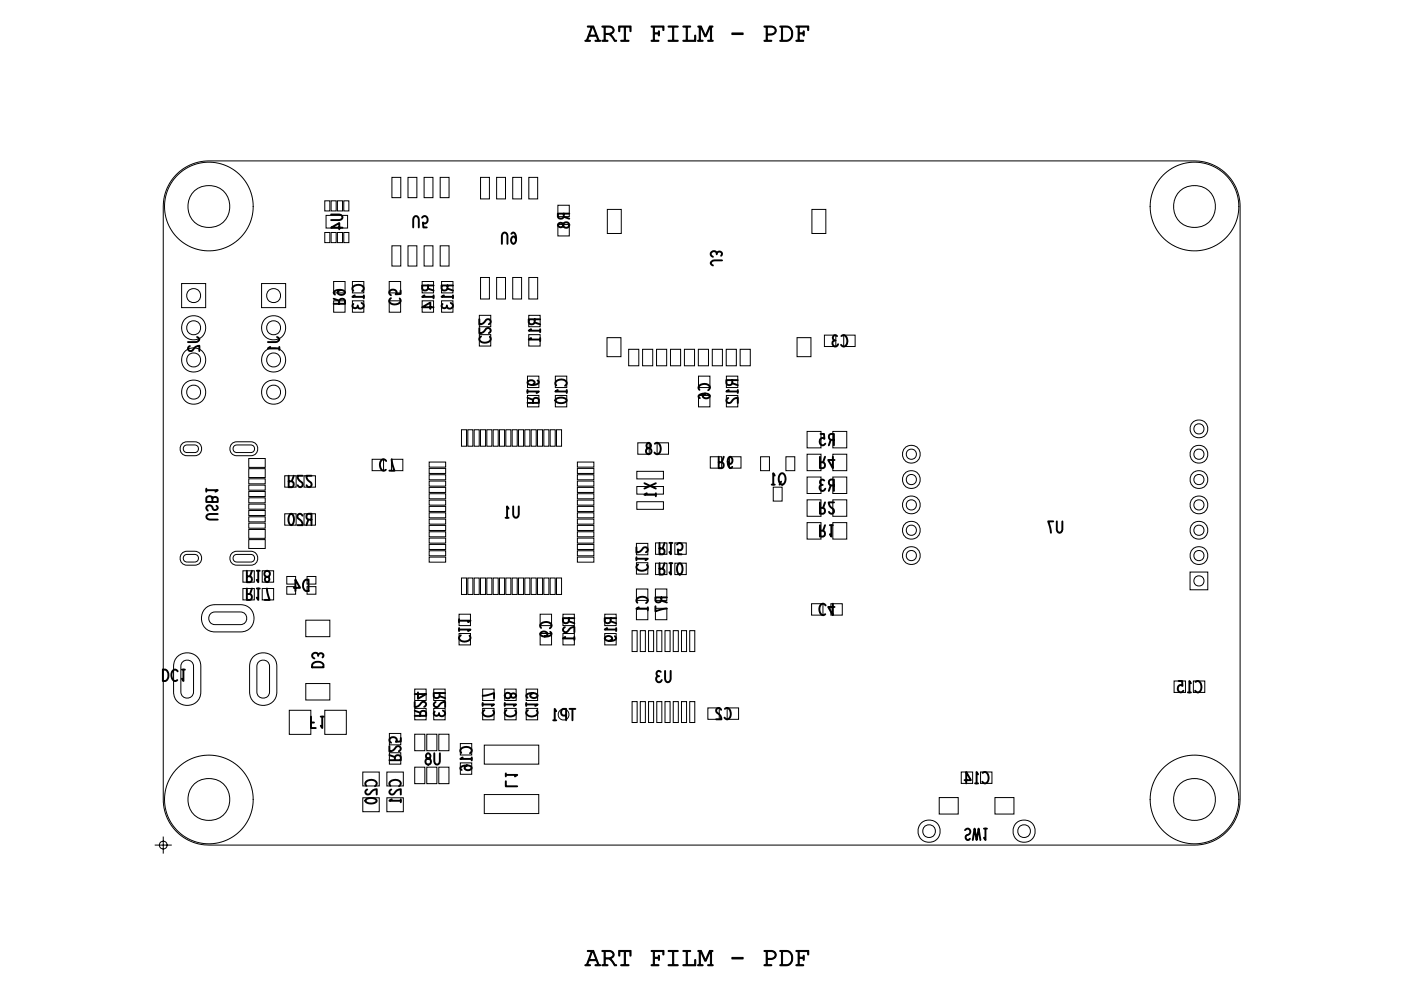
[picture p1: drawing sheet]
<svg xmlns="http://www.w3.org/2000/svg" width="111mm" height="79mm" viewBox="0 0 111 79" stroke-linecap="round" stroke-linejoin="round" font-family="sans-serif">
<defs><g id="words">
<g font-size="2.1">
<text x="46.1" y="3.3">ART FILM - PDF</text>
<text x="46.1" y="76.2">ART FILM - PDF</text>
</g>
</g></defs>
<!-- layer: Drawing Origin -->
<path d="M12.3 66.7h1.2M12.7 66.5l.2-.1 .2 .1 .1 .2-.1 .2-.2 .1-.2-.1-.1-.2zM12.9 66.1v1.2" fill="none" stroke="#000" stroke-width=".08"/>
<!-- layer: Nets -->
<g fill="none" stroke="#000" stroke-width=".08">
<path d="M25.6 18.4h.4v.8h-.4zM25.6 15.8h.4v.9h-.4zM25.7 17h1.7v1h-1.7zM26.1 18.4h.4v.8h-.4zM26.1 15.8h.4v.9h-.4zM26.6 18.4h.4v.8h-.4zM26.6 15.8h.4v.9h-.4zM27.1 18.4h.4v.8h-.4zM27.1 15.8h.4v.9h-.4zM30.9 19.4h.7v1.6h-.7zM30.9 14h.7v1.6h-.7zM32.2 19.4h.7v1.6h-.7z"/>
<path d="M32.2 14h.7v1.6h-.7zM33.5 19.4h.7v1.6h-.7zM33.5 14h.7v1.6h-.7zM34.7 19.4h.7v1.6h-.7zM34.7 14h.7v1.6h-.7zM37.9 14h.7v1.7h-.7zM39.2 14h.7v1.7h-.7zM40.5 14h.7v1.7h-.7zM41.7 14h.7v1.7h-.7zM44 16.2h.9v.9h-.9zM44 17.7h.9v.9h-.9zM47.9 16.5h1.1v1.9h-1.1z"/>
<path d="M64.1 16.5h1.1v1.9h-1.1zM14.3 22.4h1.9v1.9h-1.9zM14.4 35l.4-.1h.6l.3 .1 .2 .3v.3l-.2 .3-.3 .1h-.6l-.4-.1-.2-.3v-.3zM14.5 35.2l.3-.1h.6l.2 .1 .1 .2-.1 .2-.2 .1h-.6l-.3-.1v-.2zM18.3 35l.4-.1h1.1l.3 .1 .2 .3v.3l-.2 .3-.3 .1h-1.1l-.4-.1-.1-.3v-.3zM18.5 35.2l.2-.1h1.1l.2 .1 .1 .2-.1 .2-.2 .1h-1.1l-.2-.1-.1-.2zM19.6 39.3h1.3v.4h-1.3zM19.6 39.8h1.3v.4h-1.3zM19.6 36.2h1.3v.7h-1.3zM19.6 37h1.3v.7h-1.3zM19.6 37.8h1.3v.4h-1.3zM19.6 38.3h1.3v.4h-1.3z"/>
<path d="M19.6 38.8h1.3v.4h-1.3zM20.6 22.4h1.9v1.9h-1.9zM22.5 37.5h.9v.9h-.9zM24 37.5h.9v.9h-.9zM26.3 23.7h.9v.9h-.9zM26.3 22.2h.9v.9h-.9zM27.8 23.7h.9v.9h-.9zM27.8 22.2h.9v.9h-.9zM29.4 36.2h.9v.9h-.9zM30.7 23.7h.9v.9h-.9zM30.7 22.2h.9v.9h-.9zM30.9 36.2h.9v.9h-.9z"/>
<path d="M33.3 23.7h.9v.9h-.9zM33.3 22.2h.9v.9h-.9zM33.9 39h1.3v.4h-1.3zM33.9 39.5h1.3v.4h-1.3zM33.9 40h1.3v.4h-1.3zM33.9 36.5h1.3v.4h-1.3zM33.9 37h1.3v.4h-1.3zM33.9 37.5h1.3v.4h-1.3zM33.9 38h1.3v.4h-1.3zM33.9 38.5h1.3v.4h-1.3zM34.9 23.7h.9v.9h-.9zM34.9 22.2h.9v.9h-.9z"/>
<path d="M36.4 33.9h.4v1.3h-.4zM36.9 33.9h.4v1.3h-.4zM37.4 33.9h.4v1.3h-.4zM37.8 26.4h.9v.9h-.9zM37.8 24.9h.9v.9h-.9zM37.9 33.9h.4v1.3h-.4zM37.9 21.9h.7v1.7h-.7zM38.4 33.9h.4v1.3h-.4zM38.9 33.9h.4v1.3h-.4zM39.2 21.9h.7v1.7h-.7zM39.4 33.9h.4v1.3h-.4zM39.9 33.9h.4v1.3h-.4z"/>
<path d="M40.4 33.9h.4v1.3h-.4zM40.5 21.9h.7v1.7h-.7zM40.9 33.9h.4v1.3h-.4zM41.4 33.9h.4v1.3h-.4zM41.6 31.2h.9v.9h-.9zM41.6 29.7h.9v.9h-.9zM41.7 24.9h.9v.9h-.9zM41.7 26.4h.9v.9h-.9zM41.7 21.9h.7v1.7h-.7zM41.9 33.9h.4v1.3h-.4zM42.4 33.9h.4v1.3h-.4zM42.9 33.9h.4v1.3h-.4z"/>
<path d="M43.4 33.9h.4v1.3h-.4zM43.8 31.2h.9v.9h-.9zM43.8 29.7h.9v.9h-.9zM43.9 33.9h.4v1.3h-.4zM45.6 40h1.3v.4h-1.3zM45.6 39.5h1.3v.4h-1.3zM45.6 39h1.3v.4h-1.3zM45.6 38.5h1.3v.4h-1.3zM45.6 38h1.3v.4h-1.3zM45.6 37.5h1.3v.4h-1.3zM45.6 37h1.3v.4h-1.3zM45.6 36.5h1.3v.4h-1.3z"/>
<path d="M47.9 26.6h1.1v1.5h-1.1zM49.6 27.6h.8v1.3h-.8zM50.3 39.6h2.1v.6h-2.1zM50.3 37.2h2.1v.6h-2.1zM50.3 38.4h2.1v.6h-2.1zM50.3 34.9h.9v.9h-.9zM50.7 27.6h.8v1.3h-.8zM51.8 27.6h.8v1.3h-.8zM51.9 34.9h.9v.9h-.9zM52.9 27.6h.8v1.3h-.8zM54 27.6h.8v1.3h-.8zM55.1 27.6h.8v1.3h-.8z"/>
<path d="M55.1 31.2h.9v.9h-.9zM55.1 29.7h.9v.9h-.9zM56.1 36h.9v.9h-.9zM56.2 27.6h.8v1.3h-.8zM57.3 27.6h.8v1.3h-.8zM57.3 31.2h.9v.9h-.9zM57.3 29.7h.9v.9h-.9zM57.6 36h.9v.9h-.9zM58.4 27.6h.8v1.3h-.8zM60 36h.7v1.1h-.7zM61 38.4h.7v1.1h-.7zM62 36h.7v1.1h-.7z"/>
<path d="M62.9 26.6h1.1v1.5h-1.1zM63.7 39.5h1.1v1.3h-1.1zM63.7 35.8h1.1v1.3h-1.1zM63.7 37.7h1.1v1.3h-1.1zM63.7 34.1h1.1v1.3h-1.1zM65.1 26.5h.9v.9h-.9zM65.7 39.5h1.1v1.3h-1.1zM65.7 35.8h1.1v1.3h-1.1zM65.7 37.7h1.1v1.3h-1.1zM65.7 34.1h1.1v1.3h-1.1zM66.6 26.5h.9v.9h-.9zM14.1 51.7a1.09 1.09 0 0 1 1.8 .9v2a1.08 1.08 0 0 1-1.1 1.1 1.08 1.08 0 0 1-1.1-1.1v-2l.1-.5z"/>
<path d="M14.4 52.3l.2-.2h.3l.3 .2 .1 .3v2l-.1 .3-.3 .2h-.3l-.2-.2-.1-.3v-2zM14.4 43.6l.4-.1h.6l.3 .1 .2 .3v.3l-.2 .3-.3 .1h-.6l-.4-.1-.2-.3v-.3zM14.5 43.9l.3-.1h.6l.2 .1 .1 .2-.1 .2-.2 .1h-.6l-.3-.1v-.2zM16.1 48.2l.3-.4 .6-.1h2a1.07 1.07 0 0 1 1.1 1.1 1.07 1.07 0 0 1-1.1 1.1h-2a1.08 1.08 0 0 1-1-.6 1.08 1.08 0 0 1 .1-1.1zM16.7 48.4l.3-.1h2l.3 .1 .2 .3v.2l-.2 .3-.3 .1h-2l-.3-.1-.2-.3v-.2zM18.3 43.6l.4-.1h1.1l.3 .1 .2 .3v.3l-.2 .3-.3 .1h-1.1l-.4-.1-.1-.3v-.3zM18.5 43.9l.2-.1h1.1l.2 .1 .1 .2-.1 .2-.2 .1h-1.1l-.2-.1-.1-.2zM19.2 46.4h.9v1h-.9zM19.2 45.1h.9v.8h-.9zM19.6 42.6h1.3v.7h-1.3zM19.6 41.8h1.3v.7h-1.3zM19.6 40.3h1.3v.4h-1.3z"/>
<path d="M19.6 40.8h1.3v.4h-1.3zM19.6 41.3h1.3v.4h-1.3zM20.1 51.7a1.09 1.09 0 0 1 1.8 .9v2a1.08 1.08 0 0 1-1.1 1.1 1.08 1.08 0 0 1-1.1-1.1v-2l.1-.5zM20.4 52.3l.2-.2h.3l.3 .2 .1 .3v2l-.1 .3-.3 .2h-.3l-.2-.2-.1-.3v-2zM20.7 46.4h.9v1h-.9zM20.7 45.1h.9v.8h-.9zM22.5 40.5h.9v.9h-.9zM22.6 46.3h.7v.6h-.7zM22.6 45.5h.7v.6h-.7zM22.8 56.1h1.7v1.9h-1.7zM24 40.5h.9v.9h-.9zM24.1 53.9h1.9v1.3h-1.9z"/>
<path d="M24.1 48.9h1.9v1.3h-1.9zM24.2 46.3h.7v.6h-.7zM24.2 45.5h.7v.6h-.7zM25.6 56.1h1.7v1.9h-1.7zM30.7 59.4h.9v.9h-.9zM30.7 57.9h.9v.9h-.9zM32.7 58h.8v1.3h-.8zM32.7 55.9h.9v.9h-.9zM32.7 54.4h.9v.9h-.9zM33.7 58h.8v1.3h-.8zM33.9 43h1.3v.4h-1.3zM33.9 43.5h1.3v.4h-1.3z"/>
<path d="M33.9 44h1.3v.4h-1.3zM33.9 40.5h1.3v.4h-1.3zM33.9 41h1.3v.4h-1.3zM33.9 41.5h1.3v.4h-1.3zM33.9 42h1.3v.4h-1.3zM33.9 42.5h1.3v.4h-1.3zM34.2 54.4h.9v.9h-.9zM34.2 55.9h.9v.9h-.9zM34.6 58h.8v1.3h-.8zM36.2 50h.9v.9h-.9zM36.2 48.5h.9v.9h-.9zM36.3 58.7h.9v.9h-.9z"/>
<path d="M36.4 45.6h.4v1.3h-.4zM36.9 45.6h.4v1.3h-.4zM37.4 45.6h.4v1.3h-.4zM37.9 45.6h.4v1.3h-.4zM38.1 55.9h.9v.9h-.9zM38.1 54.4h.9v.9h-.9zM38.2 58.8h4.3v1.5h-4.3zM38.4 45.6h.4v1.3h-.4zM38.9 45.6h.4v1.3h-.4zM39.4 45.6h.4v1.3h-.4zM39.8 55.9h.9v.9h-.9zM39.8 54.4h.9v.9h-.9z"/>
<path d="M39.9 45.6h.4v1.3h-.4zM40.4 45.6h.4v1.3h-.4zM40.9 45.6h.4v1.3h-.4zM41.4 45.6h.4v1.3h-.4zM41.5 55.9h.9v.9h-.9zM41.5 54.4h.9v.9h-.9zM41.9 45.6h.4v1.3h-.4zM42.4 45.6h.4v1.3h-.4zM42.6 50h.9v.9h-.9zM42.6 48.5h.9v.9h-.9zM42.9 45.6h.4v1.3h-.4zM43.4 45.6h.4v1.3h-.4z"/>
<path d="M43.9 45.6h.4v1.3h-.4zM44.4 50h.9v.9h-.9zM44.4 48.5h.9v.9h-.9zM45.6 44h1.3v.4h-1.3zM45.6 43.5h1.3v.4h-1.3zM45.6 43h1.3v.4h-1.3zM45.6 42.5h1.3v.4h-1.3zM45.6 42h1.3v.4h-1.3zM45.6 41.5h1.3v.4h-1.3zM45.6 41h1.3v.4h-1.3zM45.6 40.5h1.3v.4h-1.3zM47.7 50h.9v.9h-.9z"/>
<path d="M47.7 48.5h.9v.9h-.9zM49.9 55.4h.4v1.6h-.4zM49.9 49.8h.4v1.6h-.4zM50.2 46.5h.9v.9h-.9zM50.2 48h.9v.9h-.9zM50.2 42.9h.9v.9h-.9zM50.2 44.4h.9v.9h-.9zM50.5 55.4h.4v1.6h-.4zM50.5 49.8h.4v1.6h-.4zM51.2 55.4h.4v1.6h-.4zM51.2 49.8h.4v1.6h-.4zM51.7 46.5h.9v.9h-.9z"/>
<path d="M51.7 48h.9v.9h-.9zM51.7 42.9h.9v.9h-.9zM51.7 44.4h.9v.9h-.9zM51.8 55.4h.4v1.6h-.4zM51.8 49.8h.4v1.6h-.4zM52.5 55.4h.4v1.6h-.4zM52.5 49.8h.4v1.6h-.4zM53.1 55.4h.4v1.6h-.4zM53.1 49.8h.4v1.6h-.4zM53.3 42.9h.9v.9h-.9zM53.3 44.4h.9v.9h-.9zM53.8 55.4h.4v1.6h-.4z"/>
<path d="M53.8 49.8h.4v1.6h-.4zM54.4 55.4h.4v1.6h-.4zM54.4 49.8h.4v1.6h-.4zM55.9 55.9h.9v.9h-.9zM57.4 55.9h.9v.9h-.9zM63.7 41.2h1.1v1.3h-1.1zM64.1 47.6h.9v.9h-.9zM65.6 47.6h.9v.9h-.9zM65.7 41.2h1.1v1.3h-1.1zM92.7 53.7h.9v1h-.9zM93.9 45.1h1.4v1.5h-1.4zM94.2 53.7h.9v1h-.9z"/>
<path d="M28.6 63h1.3v1.1h-1.3zM28.6 60.9h1.3v1.1h-1.3zM30.5 63h1.3v1.1h-1.3zM30.5 60.9h1.3v1.1h-1.3zM32.7 60.6h.8v1.3h-.8zM33.7 60.6h.8v1.3h-.8zM34.6 60.6h.8v1.3h-.8zM36.3 60.2h.9v.9h-.9zM38.2 62.7h4.3v1.5h-4.3zM74.1 62.9h1.5v1.3h-1.5zM75.9 60.9h.9v.9h-.9zM77.4 60.9h.9v.9h-.9z"/>
<path d="M78.5 62.9h1.5v1.3h-1.5z"/>
<circle cx="16.5" cy="16.3" r="3.5"/>
<circle cx="16.5" cy="16.3" r="1.66"/>
<circle cx="94.3" cy="16.3" r="3.5"/>
<circle cx="94.3" cy="16.3" r="1.66"/>
<circle cx="15.3" cy="25.9" r=".96"/>
<circle cx="15.3" cy="28.4" r=".96"/>
<circle cx="15.3" cy="31" r=".96"/>
<circle cx="15.3" cy="23.3" r=".55"/>
<circle cx="15.3" cy="31" r=".55"/>
<circle cx="15.3" cy="28.4" r=".55"/>
<circle cx="15.3" cy="25.9" r=".55"/>
<circle cx="21.6" cy="25.9" r=".96"/>
<circle cx="21.6" cy="28.4" r=".96"/>
<circle cx="21.6" cy="31" r=".96"/>
<circle cx="21.6" cy="31" r=".55"/>
<circle cx="21.6" cy="23.3" r=".55"/>
<circle cx="21.6" cy="28.4" r=".55"/>
<circle cx="21.6" cy="25.9" r=".55"/>
<circle cx="71.9" cy="39.9" r=".4"/>
<circle cx="71.9" cy="35.9" r=".4"/>
<circle cx="71.9" cy="37.9" r=".4"/>
<circle cx="71.9" cy="39.9" r=".71"/>
<circle cx="71.9" cy="37.9" r=".71"/>
<circle cx="71.9" cy="35.9" r=".71"/>
<circle cx="94.6" cy="39.9" r=".4"/>
<circle cx="94.6" cy="35.9" r=".4"/>
<circle cx="94.6" cy="33.9" r=".4"/>
<circle cx="94.6" cy="37.9" r=".4"/>
<circle cx="94.6" cy="35.9" r=".71"/>
<circle cx="94.6" cy="37.9" r=".71"/>
<circle cx="94.6" cy="33.9" r=".71"/>
<circle cx="94.6" cy="39.9" r=".71"/>
<circle cx="44.5" cy="56.4" r=".43"/>
<circle cx="71.9" cy="43.9" r=".4"/>
<circle cx="71.9" cy="41.9" r=".4"/>
<circle cx="71.9" cy="43.9" r=".71"/>
<circle cx="71.9" cy="41.9" r=".71"/>
<circle cx="94.6" cy="41.9" r=".4"/>
<circle cx="94.6" cy="43.9" r=".4"/>
<circle cx="94.6" cy="45.9" r=".4"/>
<circle cx="94.6" cy="41.9" r=".71"/>
<circle cx="94.6" cy="43.9" r=".71"/>
<circle cx="16.5" cy="63.1" r="3.5"/>
<circle cx="16.5" cy="63.1" r="1.66"/>
<circle cx="73.3" cy="65.6" r=".88"/>
<circle cx="73.3" cy="65.6" r=".5"/>
<circle cx="80.8" cy="65.6" r=".88"/>
<circle cx="80.8" cy="65.6" r=".5"/>
<circle cx="94.3" cy="63.1" r="3.5"/>
<circle cx="94.3" cy="63.1" r="1.66"/>
</g>
<!-- layer: Texts -->
<g fill="none" stroke="#000" stroke-width=".15">
<path d="M26.1 16.9h.7l.2 .2-.2 .3h-.7M27 18h-.9l.7-.4v.5M32.6 17.9v-.6l.2-.2 .3 .2v.6M33.3 17.2a.25 .25 0 0 1 .4-.1 .25 .25 0 0 1 0 .4 .25 .25 0 0 1-.3 .1v.3h.3M39.6 19.2v-.6l.2-.2 .3 .2v.6M40.4 18.5l.1-.1a.58 .58 0 0 1 0 .8 .28 .28 0 0 1-.2-.3 .28 .28 0 0 1 .3-.2l.1 .2M44.1 17.7a.2 .2 0 0 0 .1 .2 .2 .2 0 0 0 .3-.2 .24 .24 0 0 1 .3-.1 .24 .24 0 0 1 0 .4 .24 .24 0 0 1-.3-.2l-.1-.2zM44.5 16.9v.2l-.1 .1h-.3l-.1-.3h.9M44.5 17.1l.4 .2M56.6 20a.21 .21 0 0 1 .3-.1 .21 .21 0 0 1 0 .3M15 27.3a.21 .21 0 0 0-.1 .3 .21 .21 0 0 0 .3 .1 .6 .6 0 0 1 .5-.4v.4M15.6 26.6l.1 .2-.1 .2h-.8"/>
<path d="M16.3 38.7h.9l-.2 .1M16.3 38.6v.2M16.8 39.3l.2-.1 .1 .1 .1 .3h-.9v-.3l.2-.1h.2l.1 .4M17.1 39.9l.1 .1-.1 .2h-.2a.31 .31 0 0 0-.3-.3 .31 .31 0 0 0-.3 .1l.1 .3M21.3 27.4l-.2 .1h.9M21.9 26.6l.1 .2-.1 .2h-.8M22 27.4v.2M22.8 37.5v.9h.3l.1-.3-.2-.1h-.2M23.2 37.5l-.2 .5M23.9 37.5h-.4a.75 .75 0 0 0 .4 .7l-.1 .2h-.2l-.1-.1M24.6 37.5h-.4a.75 .75 0 0 0 .4 .7l-.1 .2h-.2l-.1-.1M26.3 24h.9v-.3l-.3-.1-.1 .1v.3"/>
<path d="M26.3 23.6l.5 .1M26.9 22.9l-.2 .1a.26 .26 0 0 0 .2 .3 .26 .26 0 0 0 .3-.3 .62 .62 0 0 0-.9 .1l.1 .2M27.9 22.9a.33 .33 0 0 1 0-.3 .33 .33 0 0 1 .4-.1 .29 .29 0 0 1 .4 .1 .29 .29 0 0 1-.1 .4M27.9 24a.21 .21 0 0 0 0 .3 .21 .21 0 0 0 .3-.1M28 23.3l-.2 .1h.9M28.5 23.9a.23 .23 0 0 1 .2 .3 .23 .23 0 0 1-.3 .2 .23 .23 0 0 1-.2-.3M28.7 23.3v.2M30.5 36.4a.28 .28 0 0 0-.4-.1 .28 .28 0 0 0-.1 .4 .33 .33 0 0 0 .1 .3 .33 .33 0 0 0 .4 .1M30.9 23.5a.28 .28 0 0 0-.1 .4 .28 .28 0 0 0 .3 .1 .33 .33 0 0 0 .4 0 .33 .33 0 0 0 0-.4M30.9 36.2l.2 .9h-.4M31.6 22.9v.3h-.4a.25 .25 0 0 0 0-.3 .25 .25 0 0 0-.4 .1 .25 .25 0 0 0 .1 .3M33.5 23.3l-.2 .1h.9"/>
<path d="M33.8 22.5v.3l-.1 .1h-.3l-.1-.4h.9M33.8 22.8l.4 .1M34.2 24.2h-.9l.7-.3v.5M34.2 23.3v.2M34.9 24a.21 .21 0 0 0 .1 .3 .21 .21 0 0 0 .3-.1M35 23.3l-.1 .1h.9M35.3 22.5v.3l-.1 .1h-.3v-.4h.9M35.3 22.8l.5 .1M35.6 23.9a.23 .23 0 0 1 .1 .3 .23 .23 0 0 1-.2 .2 .23 .23 0 0 1-.2-.3M35.8 23.3v.2M37.8 25.9v.4a.76 .76 0 0 0 .7-.4l.2 .1v.2l-.1 .1M37.8 25.2v.4a.75 .75 0 0 0 .7-.4l.2 .1v.2l-.1 .1"/>
<path d="M38 26.6a.28 .28 0 0 0-.1 .3 .28 .28 0 0 0 .3 .1 .33 .33 0 0 0 .4 0 .33 .33 0 0 0 .1-.4M40.5 40v.6l.2 .3 .2-.3v-.6M41.6 31.8h.9v-.3l-.3-.1-.1 .1v.3M41.6 30.9h.9l-.1 .1M41.6 31.4l.5 .1M41.6 30.8v.2M41.9 26l-.2 .1h.9M41.9 26.7l-.2 .1h.9M42.2 25.2v.3l-.1 .1-.3-.1-.1-.3h.9M42.2 25.5l.4 .1M42.4 30l.1 .2a.56 .56 0 0 1-.9 0 .28 .28 0 0 1 .3-.2 .28 .28 0 0 1 .3 .3l-.2 .1M42.6 26v.2"/>
<path d="M42.6 26.7v.2M43.9 31.5a.62 .62 0 0 1 .8 .1 .57 .57 0 0 1-.9 0zM43.9 30.4a.33 .33 0 0 1 0-.4 .33 .33 0 0 1 .4 0 .29 .29 0 0 1 .4 .1 .29 .29 0 0 1-.1 .3M44 30.8l-.2 .1h.9M44.7 30.8v.2M50.9 38.1l.9 .5M51 38.9l-.1 .1h.9M51.1 35l-.1 .2 .1 .1a.25 .25 0 0 1 .3 .1 .25 .25 0 0 1-.1 .4 .25 .25 0 0 1-.3-.1v-.1a.27 .27 0 0 1 .3-.3l.1-.2zM51.7 35a.33 .33 0 0 1 .4 .1 .33 .33 0 0 1 .1 .3 .29 .29 0 0 1-.2 .4 .29 .29 0 0 1-.3-.1M51.8 38.1l-.9 .5M51.8 38.9v.3M55.2 30.8a.33 .33 0 0 1 0-.4 .33 .33 0 0 1 .4-.1 .29 .29 0 0 1 .4 .1 .29 .29 0 0 1-.1 .4"/>
<path d="M55.7 31.1h-.1a.23 .23 0 0 0 0 .3 .23 .23 0 0 0 .3 0l.1-.1a.57 .57 0 0 0-.9 0l.1 .1M56.6 20.1a.23 .23 0 0 0-.2-.3 .23 .23 0 0 0-.3 .2 .23 .23 0 0 0 .2 .3M56.7 36v.9h.4v-.3l-.1-.1h-.3M57 20.5l-.7 .1-.2 .2 .2 .2M57.1 36l-.1 .5M57.4 36.4l.1 .1a.23 .23 0 0 0 .3 0 .23 .23 0 0 0 0-.3l-.2-.2a.57 .57 0 0 0 .1 .9l.1-.1M57.5 31.4a.21 .21 0 0 0-.1 .3 .21 .21 0 0 0 .3 .1 .6 .6 0 0 1 .5-.4v.4M57.5 30.8l-.2 .1h.9M57.8 30v.2l-.1 .2-.3-.1-.1-.3h.9M57.8 30.2l.4 .2M58.2 30.8v.2M60.9 38.2h.3"/>
<path d="M61.2 37.5l-.2-.2v.9M61.6 37.4a.31 .31 0 0 1 .4 .1 .31 .31 0 0 1 0 .4 .29 .29 0 0 1-.3 .3 .29 .29 0 0 1-.2-.3zM61.7 38l-.2 .2M64.7 39.7v.8h.4v-.3l-.1-.1h-.3M64.7 36v.9h.4v-.3l-.1-.1h-.3M64.8 34.3h.2l.1 .3a.25 .25 0 0 0-.4 .1 .25 .25 0 0 0 .1 .4 .25 .25 0 0 0 .3-.1M64.9 38.3a.23 .23 0 0 0-.2 .2 .23 .23 0 0 0 .2 .2 .23 .23 0 0 0 .2-.1M65.1 37.9a.21 .21 0 0 0-.4 .1 .21 .21 0 0 0 .2 .3M65.1 39.7l-.1 .4M65.1 36l-.1 .5M65.6 34.7l-.2 .5M65.6 38.3l-.2 .5"/>
<path d="M65.7 36v.9l-.3-.6h.5M65.8 38.3h-.2l-.2-.1 .1-.3 .3-.1v1M65.8 34.7h-.2l-.2-.1 .1-.3h.3v.9M65.8 39.7h-.4a.75 .75 0 0 0 .4 .6l-.1 .2h-.1l-.2-.1M66 26.9a.23 .23 0 0 0-.3 .2 .23 .23 0 0 0 .2 .2 .23 .23 0 0 0 .3-.1M66.1 26.5a.21 .21 0 0 0-.3 .1 .21 .21 0 0 0 .1 .3M66.4 26.5a.33 .33 0 0 1 .4 .1 .33 .33 0 0 1 .1 .3 .29 .29 0 0 1-.1 .4 .29 .29 0 0 1-.4-.1M12.9 52.8a.45 .45 0 0 1 .4 .5 .45 .45 0 0 1-.4 .4zM14 53a.28 .28 0 0 0-.4-.1 .28 .28 0 0 0-.1 .4 .33 .33 0 0 0 .1 .3 .33 .33 0 0 0 .4 .1M14.4 52.8h.2M14.5 52.8v.9l-.1-.1M17.2 40.6h-.7l-.2 .2 .2 .2h.7"/>
<path d="M19.5 46.4v1l.3-.1 .1-.3-.2-.1h-.2M19.5 45.1v.8h.3l.1-.3-.2-.1h-.2M19.9 46.4l-.2 .5M19.9 45.1l-.2 .4M20.3 46.4h.2M20.3 45.1h.2M20.4 46.4v1l-.1-.2M20.4 45.1v.8l-.1-.1M20.9 45.1a.25 .25 0 0 1 .4 .2 .25 .25 0 0 1-.3 .3l-.1 .2a.2 .2 0 0 0 .4 0 .21 .21 0 0 0-.3-.3l-.1-.1zM21.1 46.4l.2 1h-.4M22.9 40.6a.45 .45 0 0 1 .2 .7v.1a.45 .45 0 0 1-.3-.7zM23.2 46.4h.5l-.4-.7v.9"/>
<path d="M23.9 40.7a.21 .21 0 0 0-.3-.1 .21 .21 0 0 0-.1 .3 .6 .6 0 0 1 .4 .5h-.4M24 45.9l.4-.2v.9a.47 .47 0 0 1-.5-.2 .47 .47 0 0 1 .1-.5zM24.3 41l-.1 .4M24.5 56.6v.9h.4M24.5 57h.3M24.6 41h-.3l-.1-.1 .1-.3 .3-.1v.9M24.7 52.3a.48 .48 0 0 1 .5-.1 .48 .48 0 0 1 .3 .5h-.9zM25.1 51.8a.23 .23 0 0 0-.2-.3 .23 .23 0 0 0-.2 .2 .23 .23 0 0 0 .1 .3M25.1 51.7a.21 .21 0 0 1 .3-.1 .21 .21 0 0 1 .1 .3M25.3 56.6h.3M25.4 56.6v.9l-.1-.2M30.7 58.9v.4a.76 .76 0 0 0 .7-.4l.2 .1v.2l-.1 .1"/>
<path d="M30.7 59.6l.5 .1M31.6 58.2v.3l-.4 .1a.25 .25 0 0 0 0-.4 .25 .25 0 0 0-.4 .1 .25 .25 0 0 0 .1 .3M32.7 56.5h.9v-.3l-.3-.1-.1 .2v.2M32.7 55.4v.4a.75 .75 0 0 0 .7-.4l.2 .1v.2l-.1 .1M32.7 56.1l.5 .2M33 54.7v.5l.6-.4h-.9M33.7 59.5l-.1 .2 .1 .1a.25 .25 0 0 1 .3 .1 .25 .25 0 0 1-.1 .4 .25 .25 0 0 1-.3-.1v-.1a.27 .27 0 0 1 .3-.3v-.2zM34.3 59.5v.6l.2 .2 .2-.2v-.6M34.3 56.2a.21 .21 0 0 0 .1 .3 .21 .21 0 0 0 .3-.1M34.4 55.4a.21 .21 0 0 0-.1 .3 .21 .21 0 0 0 .3 .1 .6 .6 0 0 1 .5-.4v.4M34.7 54.7v.3l-.1 .1-.3-.1-.1-.3h.9M34.7 55l.4 .1"/>
<path d="M35 56.1a.23 .23 0 0 1 .1 .3 .23 .23 0 0 1-.3 .1 .23 .23 0 0 1-.1-.2M36.2 49.7h.9l-.1 .1M36.2 49h.9l-.1 .1M36.2 48.9v.2M36.2 49.6v.2M36.4 50.1a.28 .28 0 0 0-.1 .4 .28 .28 0 0 0 .3 .1 .33 .33 0 0 0 .4 0 .33 .33 0 0 0 .1-.4M36.4 59.4a.33 .33 0 0 1 0-.4 .33 .33 0 0 1 .4-.1 .29 .29 0 0 1 .4 .2 .29 .29 0 0 1-.1 .4M36.5 59.8l-.2 .1h.9M37.2 59.8v.2M38.1 55.6h.9l-.2 .1M38.1 54.9l.9-.2v.4M38.1 55.5v.2"/>
<path d="M38.2 56a.28 .28 0 0 0-.1 .4 .28 .28 0 0 0 .4 .1 .33 .33 0 0 0 .4 0 .33 .33 0 0 0 0-.4M39.8 55.6h.9l-.1 .1M39.8 55.5v.2M39.9 54.8l.2-.1a.27 .27 0 0 1 .3 .3l.1 .1 .2-.1a.2 .2 0 0 0-.2-.3 .2 .2 0 0 0-.2 .3 .24 .24 0 0 1-.3 .1 .24 .24 0 0 1-.1-.3zM39.9 40.9h.2M40 56a.28 .28 0 0 0-.1 .4 .28 .28 0 0 0 .3 .1 .33 .33 0 0 0 .4 0 .33 .33 0 0 0 .1-.4M40.1 40.1l-.1-.1v.9M41.5 55.6h.9l-.1 .1M41.5 55.5v.2M41.7 56a.28 .28 0 0 0-.1 .4 .28 .28 0 0 0 .3 .1 .33 .33 0 0 0 .4 0 .33 .33 0 0 0 .1-.4M42.1 54.7l-.2 .1a.26 .26 0 0 0 .2 .3 .26 .26 0 0 0 .3-.3 .62 .62 0 0 0-.9 .1l.1 .2M42.7 49.6a.33 .33 0 0 1 0-.4 .33 .33 0 0 1 .4-.1 .29 .29 0 0 1 .4 .1 .29 .29 0 0 1-.1 .4"/>
<path d="M43.4 49.9l.1 .1a.58 .58 0 0 1-.9 0 .28 .28 0 0 1 .3-.2 .28 .28 0 0 1 .3 .3l-.2 .1M43.7 56.9h.2M43.9 56.1l-.1-.1v.9M44.6 49.5a.21 .21 0 0 0-.1 .3 .21 .21 0 0 0 .3 0 .6 .6 0 0 1 .5-.3v.4M44.6 50.3l-.2 .1h.9M44.7 56.5h-.3l-.1-.2v-.2l.1-.1h.3v.9M44.9 48.8v.2l-.1 .2-.3-.1-.1-.3h.9M44.9 49l.4 .2M45 56h.4M45.2 56v.9M45.3 50.3v.2M47.9 49.6l-.2 .1h.9"/>
<path d="M48.2 48.8v.2l-.1 .2-.3-.1-.1-.3h.9M48.2 49l.4 .2M48.5 50.2l.1 .2a.58 .58 0 0 1-.9 0 .28 .28 0 0 1 .3-.2 .28 .28 0 0 1 .3 .3l-.2 .1M48.6 49.6v.2M50.2 44.1h.9l-.1 .1M50.2 43.2v.4a.75 .75 0 0 0 .7-.4l.2 .1v.2l-.1 .1M50.2 44v.2M50.3 47.6a.33 .33 0 0 1 0-.4 .33 .33 0 0 1 .4-.1 .29 .29 0 0 1 .4 .1 .29 .29 0 0 1-.1 .4M50.4 44.6a.28 .28 0 0 0-.1 .3 .28 .28 0 0 0 .3 .2 .33 .33 0 0 0 .4-.1 .33 .33 0 0 0 .1-.4M50.4 47.9l-.2 .2h.9M51.1 47.9v.3M51.7 47.9v.4l.9-.3"/>
<path d="M52 53.4a.23 .23 0 0 0-.2 .2 .23 .23 0 0 0 .2 .2 .23 .23 0 0 0 .2-.1M52.1 42.9v.9l.3-.1v-.3l-.1-.1h-.2M52.1 44.4v.9h.3v-.3l-.1-.1h-.2M52.2 53a.21 .21 0 0 0-.4 .1 .21 .21 0 0 0 .1 .3M52.2 47.2v.2l-.1 .1h-.3l-.1-.3h.9M52.2 47.4l.4 .2M52.5 42.9l-.2 .4M52.5 44.4l-.2 .5M52.5 53v.6l.2 .3 .2-.3v-.6M52.8 42.9h.3M52.8 44.4h.3M53 42.9v.9l-.2-.2"/>
<path d="M53 44.4v.9l-.2-.1M53.4 43a.25 .25 0 0 1 .4-.1 .25 .25 0 0 1 0 .4 .25 .25 0 0 1-.3 .1v.4h.3M53.6 44.5a.45 .45 0 0 1 .2 .7l-.1 .1a.45 .45 0 0 1-.2-.7zM56.9 56a.21 .21 0 0 0-.3-.1 .21 .21 0 0 0 0 .3 .6 .6 0 0 1 .3 .6h-.4M57.2 55.9a.33 .33 0 0 1 .4 .1 .33 .33 0 0 1 .1 .4 .29 .29 0 0 1-.1 .3 .29 .29 0 0 1-.4-.1M64.7 41.4v.9h.4v-.3l-.1-.1h-.3M65.1 41.4l-.1 .5M65.2 47.8a.28 .28 0 0 0-.4-.1 .28 .28 0 0 0-.1 .4 .33 .33 0 0 0 0 .3 .33 .33 0 0 0 .4 .1M65.5 41.4h.2M65.6 41.4v.9l-.1-.1M65.7 47.6v.9l-.3-.6h.5M83.1 41.2h-.4l.3 .9"/>
<path d="M83.4 41.2v.6l.2 .3 .3-.3v-.6M93 53.7h.3v.4a.25 .25 0 0 0-.3 .1 .25 .25 0 0 0 .1 .4 .25 .25 0 0 0 .3-.1M93.8 54.7h.2M94 53.9l-.1-.2v1M94.4 53.8a.33 .33 0 0 1 .4 .1 .33 .33 0 0 1 0 .3 .29 .29 0 0 1-.1 .4 .29 .29 0 0 1-.4-.1M28.9 63.1a.62 .62 0 0 1 .8 .1 .57 .57 0 0 1-.9 0zM28.9 62a.33 .33 0 0 1 0-.4 .33 .33 0 0 1 .4 0 .29 .29 0 0 1 .4 .1 .29 .29 0 0 1-.1 .4M29 62.3a.21 .21 0 0 0-.1 .3 .21 .21 0 0 0 .3 .1 .6 .6 0 0 1 .5-.4v.4M30.7 60h.9v-.3l-.3-.1-.1 .1v.3M30.8 62a.33 .33 0 0 1 0-.4 .33 .33 0 0 1 .4 0 .29 .29 0 0 1 .4 .1 .29 .29 0 0 1-.1 .4M30.9 62.3a.21 .21 0 0 0-.1 .3 .21 .21 0 0 0 .3 .1 .6 .6 0 0 1 .5-.4v.4M30.9 63.1l-.2 .1h.9"/>
<path d="M31.6 63.1v.2M36.9 60.4l-.1 .1a.23 .23 0 0 0 0 .3 .23 .23 0 0 0 .3-.1l.1-.1a.57 .57 0 0 0-.9 0l.1 .2M39.9 61.7v.4h.9M39.9 61.2h.9l-.2 .1M39.9 61v.3M76.1 61.6h.5l-.3-.7v.9M76.2 65.5a.25 .25 0 0 1 .4 .1 .25 .25 0 0 1-.3 .3l-.1 .2 .1 .2h.1l.2-.1M76.8 66.3l.1-.9 .2 .9 .1-.9 .2 .9M77 61.8h.2M77.2 61.1l-.1-.2v.9M77.6 61a.33 .33 0 0 1 .4 0 .33 .33 0 0 1 0 .4 .29 .29 0 0 1-.1 .4 .29 .29 0 0 1-.4-.1M77.7 65.4h.2"/>
<path d="M77.8 65.4v.9l-.1-.2"/>
</g>
<!-- layer: Board Outline -->
<path d="M13.9 13.8a3.6 3.6 0 0 1 2.6-1.1h77.8a3.6 3.6 0 0 1 3.6 3.6v46.8a3.6 3.6 0 0 1-3.6 3.6h-77.8a3.6 3.6 0 0 1-3.6-3.6v-46.8a3.6 3.6 0 0 1 1-2.5z" fill="none" stroke="#000" stroke-width=".08"/>
<use href="#words"/>
</svg>
